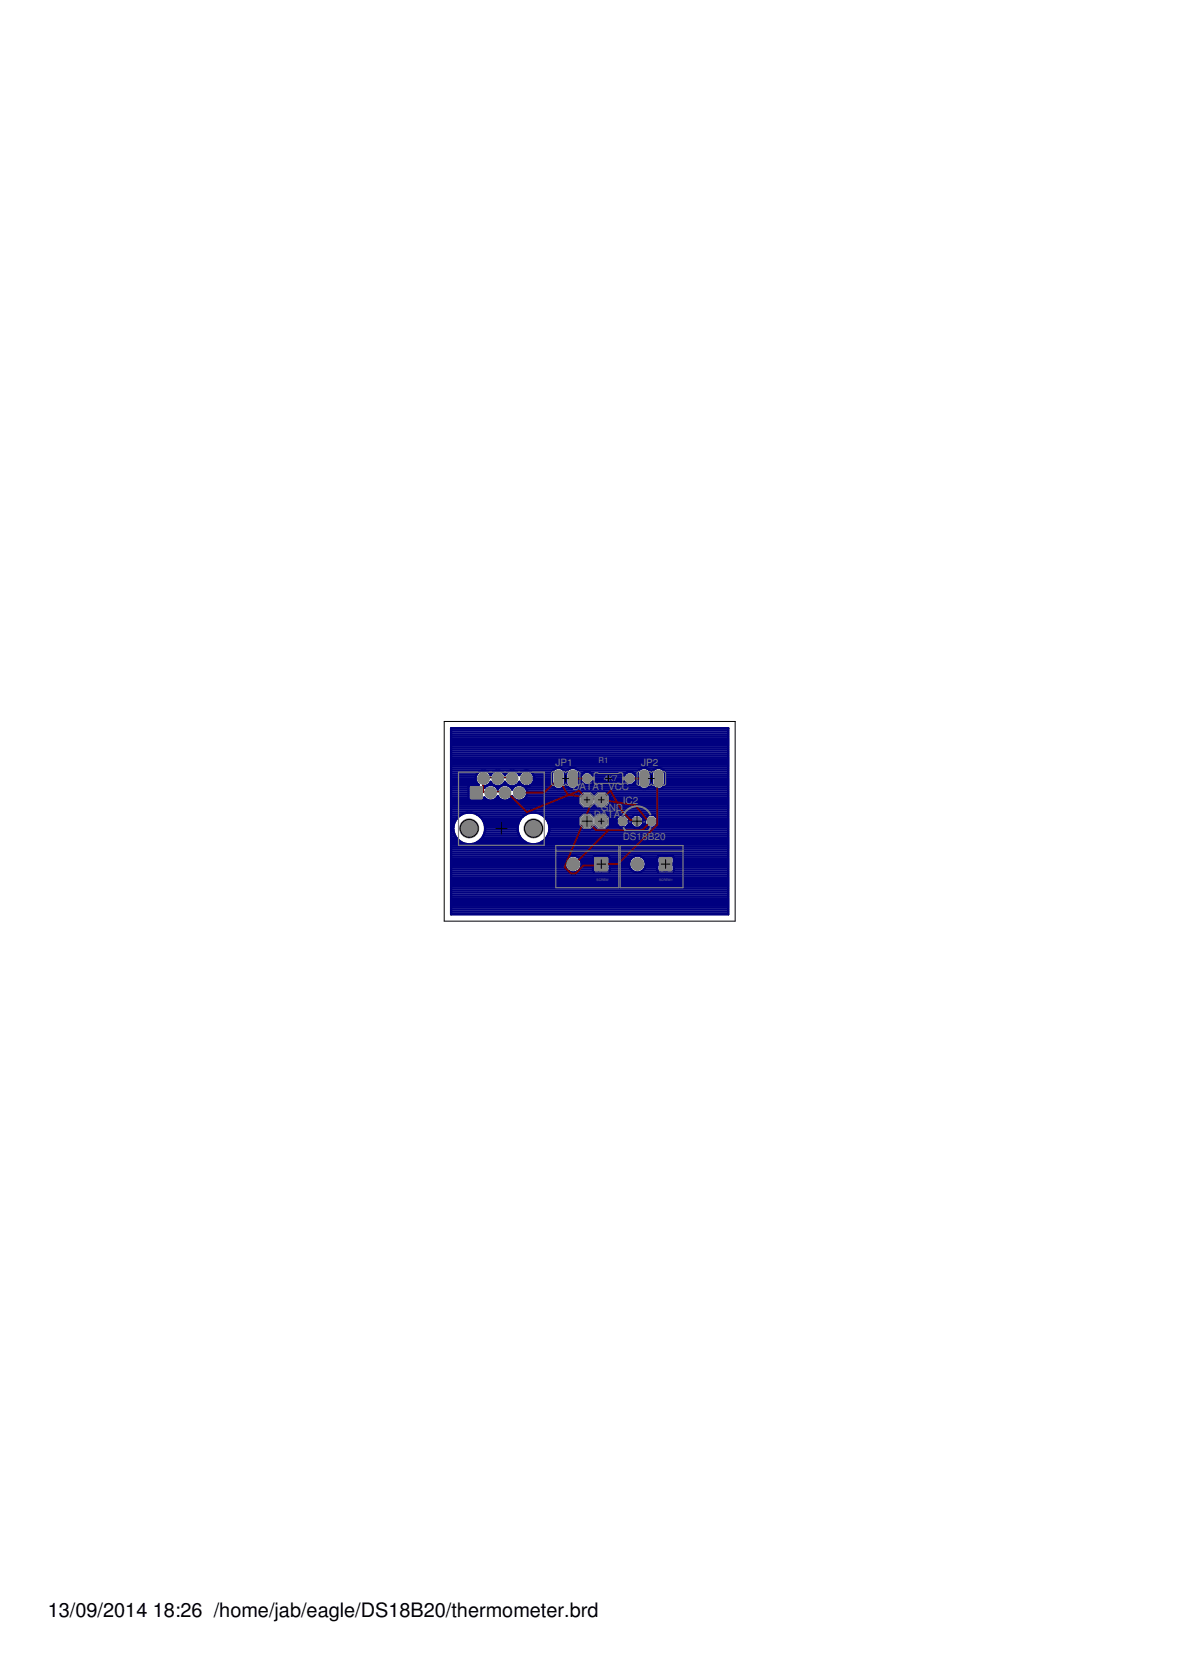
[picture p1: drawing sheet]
<svg xmlns="http://www.w3.org/2000/svg" width="210mm" height="297mm" viewBox="0 0 210 297" stroke-linecap="round" stroke-linejoin="round" font-family="sans-serif">
<defs><g id="words">
<g font-size="3.5">
<text x="8.5" y="287.5">13/09/2014</text>
<text x="27.2" y="287.5">18:26 /home/jab/eagle/DS18B20/thermometer.brd</text>
</g>
<g font-size="1.8" fill="#808080">
<text x="98.7" y="136.2">JP1</text>
<text x="114" y="136.2">JP2</text>
<text x="101.7" y="140.4">DATA1 VCC</text>
<text x="110.7" y="142.9">IC2</text>
<text x="105.5" y="145.4">DATA2</text>
<text x="106.8" y="144.2">GND</text>
<text x="110.7" y="149.3">DS18B20</text>
</g>
<g font-size="1.4" fill="#808080">
<text x="106.4" y="135.6">R1</text>
<text x="107.3" y="138.9">4K7</text>
</g>
<g font-size=".6" fill="#808080">
<text x="105.8" y="155.3">M025MM</text>
<text x="117.2" y="155.3">M025MM</text>
<text x="106" y="156.5">SCREW</text>
<text x="117.1" y="156.5">SCREW1</text>
</g>
</g></defs>
<g fill="none" stroke="#000080" stroke-width=".42">
<path d="M80.2 129.5h49.2v33h-49.2zM80.2 140h3.1M80.2 139.6h3.3M80.2 139.2h4.6M80.2 138.8h4.4M80.2 138.5h4.3M80.2 138.1h4.4M80.2 137.7h4.5M80.2 137.3h4.8M80.2 136.9h18.1M80.2 136.6h18.6M80.2 136.2h49.2"/>
<path d="M80.2 135.8h49.2M80.2 135.4h49.2M80.2 135.1h49.2M80.2 134.7h49.2M80.2 134.3h49.2M80.2 134h49.2M80.2 133.6h49.2M80.2 133.2h49.2M80.2 132.8h49.2M80.2 132.5h49.2M80.2 132.1h49.2M80.2 131.7h49.2"/>
<path d="M80.2 131.3h49.2M80.2 131h49.2M80.2 130.6h49.2M80.2 130.2h49.2M80.2 129.8h49.2M80.2 129.5h49.2M86.1 140h.1M86.7 139.6h.1M86.9 137.3h.7M87.1 139.2h.2M87.2 137.7h.1M87.6 139.6h.1"/>
<path d="M87.7 139.6l-.5-.6a1.23 1.23 0 0 1-1.1 .8v.3a1.38 1.38 0 0 1 2.4 .2M87.7 139.6a1.39 1.39 0 0 0 2-.6l.5 .6M88.2 140h.6M89.2 139.6h.1M89.4 137.3h.7M89.6 139.2h.3M89.7 137.7h.1M90.1 139.6h.2M90.2 139.6l.5 .2h.6l.5-.2M90.8 140h.5M91.8 139.6h.1M91.8 139.6l.5-.6 .5 .6"/>
<path d="M91.9 137.3h.7M92.2 139.2h.2M92.2 137.7h.1M92.7 139.6h.1M92.8 139.6l.7 .2v-1.4h1.5l-.3 .7-.4 .5M93.3 140h5.2M93.5 139.6h.1M93.5 139.2h.1M93.5 138.8h.1M93.5 138.5h.1M93.5 138.1h.1M93.5 137.7h.1"/>
<path d="M93.5 137.3h.1M94.3 139.6h3.9M94.5 137.3h3.6M94.7 139.2h3.4M94.8 137.7h3.3M94.9 138.8h3.2M94.9 138a1.34 1.34 0 0 0-1.3-1v2.8l.7-.2M94.9 138l.1 .3h-1.5v-1.3l-.7 .2-.5 .6a1.39 1.39 0 0 0-1.3-.8 1.39 1.39 0 0 0-1.3 .8 1.39 1.39 0 0 0-1.2-.8 1.39 1.39 0 0 0-1.3 .8 1.4 1.4 0 0 0-2.2-.5 1.4 1.4 0 0 0 .1 2.2h-1.6l-.2 .3v2.2l.2 .3h2.3l.3-.3v-.2a1.4 1.4 0 0 0 2.4-.3 1.39 1.39 0 0 0 1.2 .8 1.39 1.39 0 0 0 1.3-.8 1.41 1.41 0 0 0 2.2 .5 1.41 1.41 0 0 0 0-2.2 1.41 1.41 0 0 0-2.2 .5M94.9 138.1h3.2M95 138.5h3.1M98.6 136.7a1.21 1.21 0 0 1 1.8 .7v1.9a1.19 1.19 0 0 1-1.1 1 1.19 1.19 0 0 1-1.2-1v-1.9zM99.7 136.6h1.7"/>
<path d="M100.1 140h.9M100.2 136.9h.7M100.3 139.6h.4M100.4 137.3h.3M100.4 139.2h.2M100.4 138.8h.2M100.4 138.5h.2M100.4 138.1h.2M100.4 137.7h.2M101.1 136.7a1.21 1.21 0 0 1 1.9 .7v1.9a1.2 1.2 0 0 1-1.2 1 1.2 1.2 0 0 1-1.2-1v-1.9zM102.2 136.6h11.9M102.6 140h11.1"/>
<path d="M102.7 136.9h10.9M102.9 139.6h10.5M102.9 137.3h.9M103 139.2h.6M103 138.8h.2M103 138.5h.2M103 138.1h.2M103 137.7h.4M103.2 138.8v-.9l.7-.6h.9l.7 .6v.9M103.2 138.8l.7 .7h.9l.7-.7M104.9 137.3h6.5M105.1 139.2h6.1"/>
<path d="M105.2 137.7h5.9M105.5 138.8h5.3M105.5 138.5h5.3M105.5 138.1h5.3M110.8 138.8v-.9l.7-.6h.9l.7 .6v.9M110.8 138.8l.7 .7h.9l.7-.7M112.5 137.3h.9M112.7 139.2h.6M112.9 137.7h.4M113.1 138.8h.2M113.1 138.5h.2M113.1 138.1h.2"/>
<path d="M113.5 137a1.19 1.19 0 0 1 1.2-.5 1.19 1.19 0 0 1 1 .9v1.9a1.19 1.19 0 0 1-1.2 1 1.19 1.19 0 0 1-1.2-1v-1.9zM114.9 136.6h1.7M115.3 140h.9M115.4 136.9h.7M115.5 139.6h.5M115.6 137.3h.3M115.7 139.2h.2M115.7 138.8h.2M115.7 138.5h.2M115.7 138.1h.2M115.7 137.7h.2M116 137a1.19 1.19 0 0 1 1.3-.5 1.19 1.19 0 0 1 .9 .9v1.9a1.19 1.19 0 0 1-1.2 1 1.19 1.19 0 0 1-1.1-1v-1.9z"/>
<path d="M117.5 136.6h11.9M117.8 140h11.6M118 136.9h11.4M118.1 139.6h11.3M118.2 137.3h11.2M118.2 139.2h11.2M118.2 138.8h11.2M118.2 138.5h11.2M118.2 138.1h11.2M118.2 137.7h11.2M80.2 144.4h49.2M80.2 150.1h2.8"/>
<path d="M80.2 159.8h49.2M80.2 159.4h49.2M80.2 159h49.2M80.2 158.6h49.2M80.2 158.3h49.2M80.2 157.9h49.2M80.2 157.5h49.2M80.2 157.2h49.2M80.2 156.8h49.2M80.2 156.4h49.2M80.2 156h49.2M80.2 155.7h49.2"/>
<path d="M80.2 155.3h49.2M80.2 154.9h21M80.2 154.5h20.5M80.2 154.2h20.3M80.2 153.8h20.2M80.2 153.4h20.2M80.2 153h20.3M80.2 152.7h20.5M80.2 152.3h21M80.2 151.9h49.2M80.2 151.6h49.2M80.2 151.2h49.2"/>
<path d="M80.2 150.8h49.2M80.2 150.4h49.2M80.2 149.7h1.8M80.2 149.3h1.3M80.2 148.9h.9M80.2 148.5h.7M80.2 148.2h.5M80.2 147.8h.4M80.2 147.4h.4M80.2 147h.4M80.2 146.7h.4M80.2 146.3h.6"/>
<path d="M80.2 145.9h.7M80.2 145.6h.9M80.2 145.2h1.3M80.2 144.8h1.8M80.2 144.1h49.2M80.2 143.7h49.2M80.2 143.3h23.3M80.2 142.9h22.9M80.2 142.6h22.7M80.2 142.2h3.2M80.2 141.8h3.1M80.2 141.4h3.1"/>
<path d="M80.2 141.1h3.1M80.2 140.7h3.1M80.2 140.3h3.1M83 144.4a2.84 2.84 0 0 0-2 4.4 2.84 2.84 0 0 0 4.8 0 2.84 2.84 0 0 0-2-4.4M83.9 150.1h10.5M84.8 144.8h8.6M84.9 149.7h8.5M85.3 145.2h7.6M85.3 149.3h7.6M85.7 148.9h6.8M85.7 145.6h6.9M85.9 145.9h6.4"/>
<path d="M85.9 148.5h6.4M85.9 142.2h.7M86.1 148.2h6.1M86.1 146.3h6.1M86.1 141.8h.1M86.2 147.8h5.9M86.2 146.7h5.9M86.2 147.4h5.8M86.2 147h5.8M87.8 142.2h1.4M88.3 141.8h.4M88.5 140.3a1.37 1.37 0 0 1 1.2-.8 1.37 1.37 0 0 1 1.3 .8"/>
<path d="M88.5 140.3h.1M90.3 142.2h1.4M90.8 141.8h.4M91 140.3h.1M92.9 142.2h10M93.4 141.8h9.5M93.6 140.3h35.8M93.6 141.4h9.5M93.7 141.1h9.7M93.7 140.7h35.7M94.4 144.4a2.84 2.84 0 0 0-2 4.4 2.84 2.84 0 0 0 4.8 0 2.84 2.84 0 0 0-2-4.4M95.3 150.1h34.1"/>
<path d="M96.2 144.8h7.3M96.3 149.7h33.1M96.7 145.2h6.4M96.8 149.3h32.6M97.1 145.6h5.8M97.1 148.9h32.3M97.3 145.9h5.6M97.3 148.5h32.1M97.5 148.2h31.9M97.5 146.3h5.4M97.6 146.7h5.4M97.6 147.8h31.8"/>
<path d="M97.6 147.4h31.8M97.6 147h5.8M102.6 154.9h2.9M102.6 152.3h2.9M102.9 145.4l.9-.8h1.1l.7 .6 .7-.6h.5v1.3h1.5v-.5l-.8-.8h-.6v2.8h.6l.8-.8v-.6h-1.5v1.4h-.5l-.7-.7-.7 .7h-1.1l-.9-.8zM103 154.5h2.4M103 152.7h2.4M103.3 154.2h2.1M103.3 153h2.1M103.4 153.8h2M103.4 153.4h2M103.8 140.8h1.1l.7 .6 .7-.6h1.2l.8 .8v1.2l-.8 .8h-1.2l-.7-.7-.7 .7h-1.1l-.9-.8v-1.2z"/>
<path d="M105.2 144.8h.8M105.2 143.3h.8M105.2 141.1h.8M105.3 147h.6M105.5 145.2h.2M105.6 142.9h.1M105.7 152.1h2.4l.3 .3v2.4l-.3 .3h-2.4l-.3-.3v-2.4zM106.8 147h.1M106.8 146.7h.1M106.8 146.3h.1M106.8 145.9h.1M106.8 145.6h.1"/>
<path d="M106.8 145.2h.1M106.8 144.8h.1M107.7 144.8h21.7M107.8 143.3h21.6M107.8 141.1h21.6M107.8 147h2.4M108.1 145.2h1.8M108.1 142.9h21.3M108.1 141.4h21.3M108.2 146.7h1.6M108.2 154.9h4.4M108.2 152.3h4.4"/>
<path d="M108.3 146.3h1.3M108.3 145.9h1.3M108.3 145.6h1.3M108.3 142.6h21.1M108.3 142.2h21.1M108.3 141.8h21.1M108.4 154.5h3.8M108.4 154.2h3.6M108.4 153.8h3.4M108.4 153.4h3.4M108.4 153h3.6M108.4 152.7h3.8"/>
<path d="M109.6 146h2.2M110.7 144.9v2.2M110.7 147h.1M110.7 146.7h.1M110.7 146.3h.1M110.7 145.9h.1M110.7 145.6h.1M110.7 145.2h.1M111.2 147h1.5M111.5 145.2h1M111.6 146.7h.7M111.8 146.3h.3"/>
<path d="M111.8 145.9h.3M111.8 145.6h.3M113.7 147h1.6M114 154.9h2.9M114 152.3h2.9M114 145.2h1M114.1 146.7h.8M114.3 146.3h.3M114.3 145.9h.3M114.3 145.6h.3M114.4 154.5h2.4M114.4 152.7h2.4"/>
<path d="M114.7 154.2h2.1M114.7 153h2.1M114.8 153.8h2M114.8 153.4h2M116.3 147h13.1M116.5 145.2h12.9M116.6 146.7h12.8M116.9 146.3h12.5M116.9 145.9h12.5M116.9 145.6h12.5M116.9 152.3l.3-.2h1v3l-1.2-.1-.2-.3v-1h3l-.1 1.1-.2 .2-1.1 .1v-3h1l.3 .2M116.9 152.3l-.1 1.2h3l-.1-1.2"/>
<path d="M118.2 154.9h.2M118.2 154.5h.2M118.2 154.2h.2M118.2 153.8h.2M118.2 153.4h.2M118.2 153h.2M118.2 152.7h.2M118.2 152.3h.2M119.7 154.9h9.7M119.7 152.3h9.7M119.8 154.5h9.6M119.8 154.2h9.6"/>
<path d="M119.8 153.8h9.6M119.8 153.4h9.6M119.8 153h9.6M119.8 152.7h9.6M80.2 162.4h49.2M80.2 162h49.2M80.2 161.6h49.2M80.2 161.3h49.2M80.2 160.9h49.2M80.2 160.5h49.2M80.2 160.1h49.2"/>
<circle cx="101.9" cy="153.6" r="1.5"/>
<circle cx="110.7" cy="146" r="1.21"/>
<circle cx="113.2" cy="146" r="1.21"/>
<circle cx="113.3" cy="153.6" r="1.5"/>
<circle cx="115.8" cy="146" r="1.21"/>
</g>
<circle cx="115.8" cy="146" r=".71" fill="#008000" stroke="#008000" stroke-width=".18"/>
<circle cx="115.8" cy="146" r=".4" fill="#fff" stroke="#000" stroke-width=".18"/>
<circle cx="110.7" cy="146" r=".71" fill="#008000" stroke="#008000" stroke-width=".18"/>
<circle cx="110.7" cy="146" r=".4" fill="#fff" stroke="#000" stroke-width=".18"/>
<circle cx="113.2" cy="146" r=".71" fill="#008000" stroke="#008000" stroke-width=".18"/>
<circle cx="113.2" cy="146" r=".4" fill="#fff" stroke="#000" stroke-width=".18"/>
<circle cx="112" cy="138.4" r=".71" fill="#008000" stroke="#008000" stroke-width=".18"/>
<circle cx="112" cy="138.4" r=".4" fill="#fff" stroke="#000" stroke-width=".18"/>
<circle cx="104.3" cy="138.4" r=".71" fill="#008000" stroke="#008000" stroke-width=".18"/>
<circle cx="104.3" cy="138.4" r=".4" fill="#fff" stroke="#000" stroke-width=".18"/>
<circle cx="93.6" cy="138.4" r=".93" fill="#008000" stroke="#008000" stroke-width=".18"/>
<circle cx="93.6" cy="138.4" r=".51" fill="#fff" stroke="#000" stroke-width=".18"/>
<circle cx="92.3" cy="140.9" r=".93" fill="#008000" stroke="#008000" stroke-width=".18"/>
<circle cx="92.3" cy="140.9" r=".51" fill="#fff" stroke="#000" stroke-width=".18"/>
<circle cx="91" cy="138.4" r=".93" fill="#008000" stroke="#008000" stroke-width=".18"/>
<circle cx="91" cy="138.4" r=".51" fill="#fff" stroke="#000" stroke-width=".18"/>
<circle cx="88.5" cy="138.4" r=".93" fill="#008000" stroke="#008000" stroke-width=".18"/>
<circle cx="88.5" cy="138.4" r=".51" fill="#fff" stroke="#000" stroke-width=".18"/>
<circle cx="85.9" cy="138.4" r=".93" fill="#008000" stroke="#008000" stroke-width=".18"/>
<circle cx="85.9" cy="138.4" r=".51" fill="#fff" stroke="#000" stroke-width=".18"/>
<circle cx="89.7" cy="140.9" r=".93" fill="#008000" stroke="#008000" stroke-width=".18"/>
<circle cx="89.7" cy="140.9" r=".51" fill="#fff" stroke="#000" stroke-width=".18"/>
<circle cx="87.2" cy="140.9" r=".93" fill="#008000" stroke="#008000" stroke-width=".18"/>
<circle cx="87.2" cy="140.9" r=".51" fill="#fff" stroke="#000" stroke-width=".18"/>
<path d="M83.7 140h1.9v1.8h-1.9z" fill="#008000" stroke="#008000" stroke-width=".18"/>
<circle cx="84.7" cy="140.9" r=".51" fill="#fff" stroke="#000" stroke-width=".18"/>
<path d="M117 137.7v1.4" fill="none" stroke="#008000" stroke-width="1.4"/>
<circle cx="117" cy="138.4" r=".47" fill="#fff" stroke="#000" stroke-width=".18"/>
<path d="M114.5 137.7v1.4" fill="none" stroke="#008000" stroke-width="1.4"/>
<circle cx="114.5" cy="138.4" r=".47" fill="#fff" stroke="#000" stroke-width=".18"/>
<circle cx="106.9" cy="146" r="1.05" fill="#008000" stroke="#008000" stroke-width=".18"/>
<circle cx="106.9" cy="146" r=".51" fill="#fff" stroke="#000" stroke-width=".18"/>
<path d="M101.8 137.7v1.4" fill="none" stroke="#008000" stroke-width="1.4"/>
<circle cx="101.8" cy="138.4" r=".47" fill="#fff" stroke="#000" stroke-width=".18"/>
<path d="M99.3 137.7v1.4" fill="none" stroke="#008000" stroke-width="1.4"/>
<circle cx="99.3" cy="138.4" r=".47" fill="#fff" stroke="#000" stroke-width=".18"/>
<path d="M105.9 152.6h2v2h-2z" fill="#008000" stroke="#008000" stroke-width=".18"/>
<circle cx="106.9" cy="153.6" r=".66" fill="#fff" stroke="#000" stroke-width=".18"/>
<circle cx="101.9" cy="153.6" r="1.02" fill="#008000" stroke="#008000" stroke-width=".18"/>
<circle cx="101.9" cy="153.6" r=".66" fill="#fff" stroke="#000" stroke-width=".18"/>
<path d="M117.3 152.6h2v2h-2z" fill="#008000" stroke="#008000" stroke-width=".18"/>
<circle cx="118.3" cy="153.6" r=".66" fill="#fff" stroke="#000" stroke-width=".18"/>
<circle cx="113.3" cy="153.6" r="1.02" fill="#008000" stroke="#008000" stroke-width=".18"/>
<circle cx="113.3" cy="153.6" r=".66" fill="#fff" stroke="#000" stroke-width=".18"/>
<circle cx="106.9" cy="142.2" r="1.05" fill="#008000" stroke="#008000" stroke-width=".18"/>
<circle cx="106.9" cy="142.2" r=".51" fill="#fff" stroke="#000" stroke-width=".18"/>
<circle cx="104.3" cy="146" r="1.05" fill="#008000" stroke="#008000" stroke-width=".18"/>
<circle cx="104.3" cy="146" r=".51" fill="#fff" stroke="#000" stroke-width=".18"/>
<circle cx="104.3" cy="142.2" r="1.05" fill="#008000" stroke="#008000" stroke-width=".18"/>
<circle cx="104.3" cy="142.2" r=".51" fill="#fff" stroke="#000" stroke-width=".18"/>
<path d="M91 138.4l-.1-.2h-2.3l-.1 .2-.2-.2h-2.2l-.3 .3v2.2M101.8 138.4h2.5M112 138.4h2.5M117 138.4l-.2 .1v8.1l-6.9 7h-2.8h-.2l-.1 .3h-3.1l-1.4 1.4h-.8l-1.1-1.2 5-12.1M84.7 140.9v-.2h2.3l.2 .2v-.2h2.5v.3h.6l3.4 3.4 9.2-3.8 1.4 1.4v.2l.3-.2h2.2l.1 .2 1.6-1.6 2.2 3.8 1.4 1.4h1.1v.2M92.3 140.9h4.4l2.6-2.5 1.6 2.8 12 1.9 2.5 3.2M104.3 146l1.6 1.6h8.3l1.6-1.6M108.1 147.6l-6 6h-.2" fill="none" stroke="#800000" stroke-width=".32"/>
<circle cx="115.8" cy="146" r=".71" fill="#008000" stroke="#008000" stroke-width=".18"/>
<circle cx="115.8" cy="146" r=".4" fill="#fff" stroke="#000" stroke-width=".18"/>
<circle cx="110.7" cy="146" r=".71" fill="#008000" stroke="#008000" stroke-width=".18"/>
<circle cx="110.7" cy="146" r=".4" fill="#fff" stroke="#000" stroke-width=".18"/>
<circle cx="113.2" cy="146" r=".71" fill="#008000" stroke="#008000" stroke-width=".18"/>
<circle cx="113.2" cy="146" r=".4" fill="#fff" stroke="#000" stroke-width=".18"/>
<circle cx="112" cy="138.4" r=".71" fill="#008000" stroke="#008000" stroke-width=".18"/>
<circle cx="112" cy="138.4" r=".4" fill="#fff" stroke="#000" stroke-width=".18"/>
<circle cx="104.3" cy="138.4" r=".71" fill="#008000" stroke="#008000" stroke-width=".18"/>
<circle cx="104.3" cy="138.4" r=".4" fill="#fff" stroke="#000" stroke-width=".18"/>
<circle cx="93.6" cy="138.4" r=".93" fill="#008000" stroke="#008000" stroke-width=".18"/>
<circle cx="93.6" cy="138.4" r=".51" fill="#fff" stroke="#000" stroke-width=".18"/>
<circle cx="92.3" cy="140.9" r=".93" fill="#008000" stroke="#008000" stroke-width=".18"/>
<circle cx="92.3" cy="140.9" r=".51" fill="#fff" stroke="#000" stroke-width=".18"/>
<circle cx="91" cy="138.4" r=".93" fill="#008000" stroke="#008000" stroke-width=".18"/>
<circle cx="91" cy="138.4" r=".51" fill="#fff" stroke="#000" stroke-width=".18"/>
<circle cx="88.5" cy="138.4" r=".93" fill="#008000" stroke="#008000" stroke-width=".18"/>
<circle cx="88.5" cy="138.4" r=".51" fill="#fff" stroke="#000" stroke-width=".18"/>
<circle cx="85.9" cy="138.4" r=".93" fill="#008000" stroke="#008000" stroke-width=".18"/>
<circle cx="85.9" cy="138.4" r=".51" fill="#fff" stroke="#000" stroke-width=".18"/>
<circle cx="89.7" cy="140.9" r=".93" fill="#008000" stroke="#008000" stroke-width=".18"/>
<circle cx="89.7" cy="140.9" r=".51" fill="#fff" stroke="#000" stroke-width=".18"/>
<circle cx="87.2" cy="140.9" r=".93" fill="#008000" stroke="#008000" stroke-width=".18"/>
<circle cx="87.2" cy="140.9" r=".51" fill="#fff" stroke="#000" stroke-width=".18"/>
<path d="M83.7 140h1.9v1.8h-1.9z" fill="#008000" stroke="#008000" stroke-width=".18"/>
<circle cx="84.7" cy="140.9" r=".51" fill="#fff" stroke="#000" stroke-width=".18"/>
<path d="M117 137.7v1.4" fill="none" stroke="#008000" stroke-width="1.4"/>
<circle cx="117" cy="138.4" r=".47" fill="#fff" stroke="#000" stroke-width=".18"/>
<path d="M114.5 137.7v1.4" fill="none" stroke="#008000" stroke-width="1.4"/>
<circle cx="114.5" cy="138.4" r=".47" fill="#fff" stroke="#000" stroke-width=".18"/>
<circle cx="106.9" cy="146" r="1.05" fill="#008000" stroke="#008000" stroke-width=".18"/>
<circle cx="106.9" cy="146" r=".51" fill="#fff" stroke="#000" stroke-width=".18"/>
<path d="M101.8 137.7v1.4" fill="none" stroke="#008000" stroke-width="1.4"/>
<circle cx="101.8" cy="138.4" r=".47" fill="#fff" stroke="#000" stroke-width=".18"/>
<path d="M99.3 137.7v1.4" fill="none" stroke="#008000" stroke-width="1.4"/>
<circle cx="99.3" cy="138.4" r=".47" fill="#fff" stroke="#000" stroke-width=".18"/>
<path d="M105.9 152.6h2v2h-2z" fill="#008000" stroke="#008000" stroke-width=".18"/>
<circle cx="106.9" cy="153.6" r=".66" fill="#fff" stroke="#000" stroke-width=".18"/>
<circle cx="101.9" cy="153.6" r="1.02" fill="#008000" stroke="#008000" stroke-width=".18"/>
<circle cx="101.9" cy="153.6" r=".66" fill="#fff" stroke="#000" stroke-width=".18"/>
<path d="M117.3 152.6h2v2h-2z" fill="#008000" stroke="#008000" stroke-width=".18"/>
<circle cx="118.3" cy="153.6" r=".66" fill="#fff" stroke="#000" stroke-width=".18"/>
<circle cx="113.3" cy="153.6" r="1.02" fill="#008000" stroke="#008000" stroke-width=".18"/>
<circle cx="113.3" cy="153.6" r=".66" fill="#fff" stroke="#000" stroke-width=".18"/>
<circle cx="106.9" cy="142.2" r="1.05" fill="#008000" stroke="#008000" stroke-width=".18"/>
<circle cx="106.9" cy="142.2" r=".51" fill="#fff" stroke="#000" stroke-width=".18"/>
<circle cx="104.3" cy="146" r="1.05" fill="#008000" stroke="#008000" stroke-width=".18"/>
<circle cx="104.3" cy="146" r=".51" fill="#fff" stroke="#000" stroke-width=".18"/>
<circle cx="104.3" cy="142.2" r="1.05" fill="#008000" stroke="#008000" stroke-width=".18"/>
<circle cx="104.3" cy="142.2" r=".51" fill="#fff" stroke="#000" stroke-width=".18"/>
<g fill="#808080" stroke="#808080" stroke-width=".18">
<path d="M83.6 139.9h2.1v2h-2.1z"/>
<path d="M116.4 137.2a.82 .82 0 0 1 .9-.3 .82 .82 0 0 1 .6 .7v1.6a.82 .82 0 0 1-.9 .7 .82 .82 0 0 1-.8-.7v-1.6z"/>
<path d="M113.9 137.2a.82 .82 0 0 1 .8-.3 .82 .82 0 0 1 .6 .7v1.6a.82 .82 0 0 1-.8 .7 .82 .82 0 0 1-.8-.7v-1.6z"/>
<path d="M101.2 137.2a.82 .82 0 0 1 .8-.3 .82 .82 0 0 1 .6 .7v1.6a.82 .82 0 0 1-.8 .7 .82 .82 0 0 1-.8-.7v-1.6z"/>
<path d="M98.6 137.2a.82 .82 0 0 1 .9-.3 .82 .82 0 0 1 .6 .7v1.6a.82 .82 0 0 1-.8 .7 .82 .82 0 0 1-.8-.7v-1.6z"/>
<path d="M105.7 152.5h2.3v2.2h-2.3z"/>
<path d="M117.2 152.5h2.2v2.2h-2.2z"/>
<path d="M105.2 138.1h.4v.5h-.4z"/>
<path d="M110.7 138.1h.4v.5h-.4z"/>
<circle cx="115.8" cy="146" r=".83"/>
<circle cx="110.7" cy="146" r=".83"/>
<circle cx="113.2" cy="146" r=".83"/>
<circle cx="112" cy="138.4" r=".83"/>
<circle cx="104.3" cy="138.4" r=".83"/>
<circle cx="106.9" cy="146" r="1.15"/>
<circle cx="106.9" cy="142.2" r="1.15"/>
<circle cx="104.3" cy="146" r="1.15"/>
<circle cx="104.3" cy="142.2" r="1.15"/>
</g>
<g fill="#808080" stroke="#808080" stroke-width=".18">
<path d="M111.1 144.2a2.73 2.73 0 0 1 4.6 .6l-.1 .1a2.6 2.6 0 0 0-2.4-1.5 2.6 2.6 0 0 0-2.3 1.5l-.2-.1z" fill-rule="evenodd"/>
<path d="M110.7 147.2l.2-.1 .3 .5-.1 .1z" fill-rule="evenodd"/>
<path d="M115.6 147.1h.1l-.3 .6-.1-.1z" fill-rule="evenodd"/>
<circle cx="93.6" cy="138.4" r="1.04"/>
<circle cx="92.3" cy="140.9" r="1.04"/>
<circle cx="91" cy="138.4" r="1.04"/>
<circle cx="88.5" cy="138.4" r="1.04"/>
<circle cx="85.9" cy="138.4" r="1.04"/>
<circle cx="89.7" cy="140.9" r="1.04"/>
<circle cx="87.2" cy="140.9" r="1.04"/>
<circle cx="83.4" cy="147.3" r="1.69"/>
<circle cx="94.8" cy="147.3" r="1.69"/>
<circle cx="101.9" cy="153.6" r="1.12"/>
<circle cx="113.3" cy="153.6" r="1.12"/>
</g>
<path d="M98 137.4l.3-.3h2l.2 .3 .3-.3h2l.3 .3v2l-.3 .2h-2l-.3-.2-.2 .2h-2l-.3-.2zM105.7 137.4l4.2 .1 .1-.1h.5l.2 .2v1.6l-.2 .2h-.5l-.1-.1h-3.5l-.2 .1h-.4l-.2-.3zM113.2 137.4l.3-.3h2l.3 .3 .2-.3h2l.3 .3v2l-.3 .2h-2l-.2-.2-.3 .2h-2l-.3-.2zM105.6 141.5v1.3M105.6 145.4v1.2M105.6 145.4l-.6-.7h-1.3l-.6 .7v1.2l.6 .7h1.3l.6-.7M105.6 145.4l.6-.7h1.3l.6 .7v1.2l-.6 .7h-1.3l-.6-.7M105.6 141.5l.6-.6h1.3l.6 .6v1.3l-.6 .6h-1.3l-.6-.6M105.6 141.5l-.6-.6h-1.3l-.6 .6v1.3l.6 .6h1.3l.6-.6M111.1 147.6h4.2M111.8 146.1h.3M114.4 146.1h.2" fill="none" stroke="#808080" stroke-width=".18"/>
<path d="M81.5 137.3h15.2v13h-15.2zM98.8 150.3h11.2v7.5h-11.2zM98.8 151.3h11.2M110.2 150.3h11.2v7.5h-11.2zM110.2 151.3h11.2" fill="none" stroke="#808080" stroke-width=".21"/>
<g fill="none" stroke="#000" stroke-width=".18">
<path d="M79 128.2h51.7v35.5h-51.7zM100 138.4h1M100.5 137.9v1M107.6 138.4h1.1M108.1 137.8v1.1M115.2 138.4h1.1M115.8 137.9v1M88.1 147.3h2M89.1 146.2v2.1M103.5 146h1.7M103.8 142.2h1M104.3 141.7v1"/>
<path d="M104.3 145.1v1.8M106.1 153.6h1.6M106.4 142.2h1M106.4 146h1M106.9 141.7v1M106.9 145.5v1M106.9 152.8v1.6M112.4 146h1.7M113.2 145.1v1.7M117.5 153.6h1.6M118.3 152.8v1.6"/>
<circle cx="83.4" cy="147.3" r="1.6"/>
<circle cx="94.8" cy="147.3" r="1.6"/>
</g>
<use href="#words"/>
</svg>
